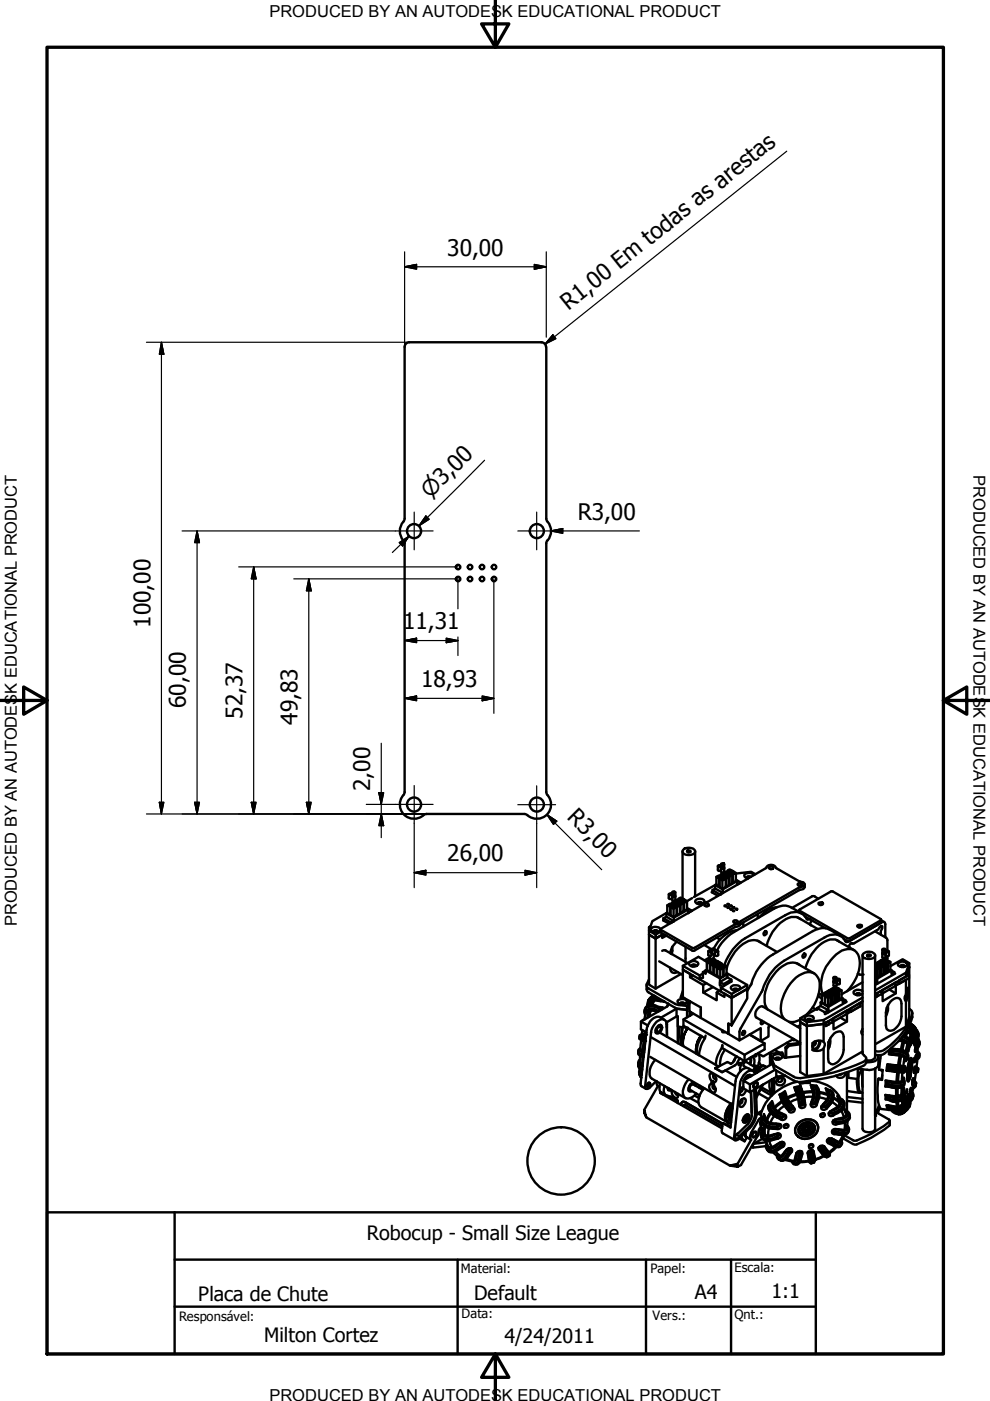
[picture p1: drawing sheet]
<svg xmlns="http://www.w3.org/2000/svg" width="210mm" height="297mm" viewBox="0 0 210 297" stroke-linecap="round" stroke-linejoin="round" font-family="sans-serif">
<defs><g id="words">
<g font-size="4.8">
<text x="94.8" y="54.2">30,00</text>
<text x="120.5" y="66" transform="rotate(-39 120.5 66)">R1,00 Em todas as arestas</text>
<text x="122.5" y="110.2">R3,00</text>
<text x="31.9" y="133.1" transform="rotate(-90 31.9 133.1)">100,00</text>
<text x="85.5" y="133.4">11,31</text>
<text x="89.3" y="145.7">18,93</text>
<text x="39.4" y="150.1" transform="rotate(-90 39.4 150.1)">60,00</text>
<text x="51.4" y="152.4" transform="rotate(-90 51.4 152.4)">52,37</text>
<text x="63.1" y="153.7" transform="rotate(-90 63.1 153.7)">49,83</text>
<text x="78.5" y="167.7" transform="rotate(-90 78.5 167.7)">2,00</text>
<text x="120" y="173.5" transform="rotate(45 120 173.5)">R3,00</text>
<text x="94.8" y="182.6">26,00</text>
</g>
<text font-size="4.6" x="91.2" y="105.8" transform="rotate(-45 91.2 105.8)">⌀3,00</text>
<g font-size="4.2">
<text x="77.8" y="262.9">Robocup - Small Size League</text>
<text x="42" y="275.8">Placa de Chute</text>
<text x="100.5" y="275.6">Default</text>
<text x="147.3" y="275.3">A4</text>
<text x="163.6" y="275.3">1:1</text>
<text x="56" y="284.6">Milton Cortez</text>
<text x="106.9" y="284.7">4/24/2011</text>
</g>
<g font-size="3.5">
<text x="57.1" y="3.6">PRODUCED BY AN AUTODESK EDUCATIONAL PRODUCT</text>
<text x="206.4" y="100.7" transform="rotate(90 206.4 100.7)">PRODUCED BY AN AUTODESK EDUCATIONAL PRODUCT</text>
<text x="3.6" y="196.4" transform="rotate(-90 3.6 196.4)">PRODUCED BY AN AUTODESK EDUCATIONAL PRODUCT</text>
<text x="57.1" y="297">PRODUCED BY AN AUTODESK EDUCATIONAL PRODUCT</text>
</g>
<g font-size="2.7">
<text x="97.7" y="269.9">Material:</text>
<text x="137.9" y="269.8">Papel:</text>
<text x="155.7" y="269.6">Escala:</text>
<text x="38" y="280.1">Responsável:</text>
<text x="97.9" y="279.5">Data:</text>
<text x="138.4" y="280">Vers.:</text>
<text x="155.7" y="279.7">Qnt.:</text>
</g>
</g></defs>
<!-- layer: Visible (ISO) -->
<g fill="none" stroke="#000" stroke-width=".51">
<path d="M86.8 72.6a.98 .98 0 0 0-1 1v36.3M86.8 72.6h28M114.8 72.6a.98 .98 0 0 1 1 1M115.8 73.6v36.4M85.5 110.6a3 3 0 0 0 0 4M85.5 114.6l.3 .6M85.8 115.2v52.9a3.3 3.3 0 0 0-.1 4.6 3 3 0 0 0 4.1 .1M85.8 109.9l-.3 .7M115.8 109.9l.3 .7M115.8 115.2l.1 52.9a3.3 3.3 0 0 1 .1 4.6 3 3 0 0 1-4.2 .1M116.1 114.6l-.3 .6M116.1 110.6a3 3 0 0 1 0 4"/>
<path d="M90.4 172.6h20.7M90.5 172.6l-.7 .2M111.2 172.6l.6 .2M145.1 179.9l.8-.1a1.12 1.12 0 0 1 1.5 .8 1.7 1.7 0 0 1-2.7 0v-.2zM137.6 196.6v.7M137.9 196.3l-.3 .3 .2 .1M138.2 196.8a1.34 1.34 0 0 1 1.8 .2 1.16 1.16 0 0 1-2 .2zM138.6 197.6a.45 .45 0 0 1 .4-.4 .45 .45 0 0 1 .4 .4M138.7 197.7h.6M139 198.2l-1.4-.9v.9l1.4 .8-1.4-.8v10.6l1.4 .8M140.1 197l8.6-5.1a1.1 1.1 0 0 1 1.3-.7l12.4-7.1a1.23 1.23 0 0 1 1.1-.7 1.23 1.23 0 0 1 1.1 .7l5.1 2.8a.78 .78 0 0 1 .9 .7 1 1 0 0 1-1.1 .5l-12.5 7.2a1.1 1.1 0 0 1-1.2 .7l-8.7 5-7-3.8zM140.1 197.5l-1.1 .7v.8l1.7-1"/>
<path d="M140.7 195.1l1.2 .8M140.7 194.7l.6-.3 1.6 .9-.6 .3zM140.7 194.7v.5M141.1 198.2l-.7 .4M141.3 194.4v-.8l.2-.1-3.2 1.8-.7 2M141.3 198.4l-.9 .5v-.7l-1.4 .8v10.6M141.3 193.6l1.6 .9M141.5 191.9v1.8l.7 .3M141.5 191.9l.5-.3 .7 .3-.6 .4zM141.8 189.6v.8l.2 .2 .5-.2v-.8M141.9 189.5l.3-.1 .3 .2-.4 .2-.3-.1zM141.9 191.8h.4l.1 .1-.4 .2z"/>
<path d="M142 191.8v.3M142.1 192.3v1.7M142.2 189.5l.1 .1-.1 .1-.2-.1 .2-.1v.2M142.2 192.3v1.7l.6 .4 .6-.4v-1.7M142.2 192.3l.7-.4 .5 .4-.6 .4zM142.3 191.8v.3M142.3 195.6v.1M142.4 191.4l.5-.3 .5 .4-.5 .3-.5-.2zM142.4 191.6v.1M142.4 191.8v.1M142.6 189.1l.3-.1 .3 .2-.1 .1a.34 .34 0 0 1-.5-.1zM142.6 189.9l.6 .1-.4 .2h-.2z"/>
<path d="M142.6 189.2v1.7l.1 .1 .5-.1v-1.7M142.6 192.3l.4-.2 .1 .3-.4 .1zM142.6 191.4l.4-.1 .1 .3h-.4zM142.7 191.3v.3M142.7 191.9v.1M142.7 192.1v.4M142.8 192.7v1.7M142.9 189.1l.1 .1h-.3l.2-.1v.2M142.9 189.9l.1 .1h-.3l.2-.1v.2M142.9 191.8v.2M143 191.1l.4-.3 .8 .3-.6 .3zM143 191.1v.1"/>
<path d="M143 191.3v.3M143 192.1v.4M143.1 192.1v-.2l.5 .4M143.1 191.4v.2M143.1 192.3v.1M143.3 191.8h.4l.2 .1-.5 .2zM143.3 191l.4-.1 .2 .2-.5 .1zM143.4 193.9l.8-.2v-1.8l-.6 .4v1.7M143.4 190.9v.3M143.4 191.5v.1M143.4 191.8v.3M143.5 199.6l-.9 1.1-.5 1.4"/>
<path d="M143.6 191.4v.2M143.7 191.5l.4-.3 .8 .3-.6 .3zM143.7 190.9v.3M143.7 191.5v.1M143.7 191.8v.3M143.8 190.5l.5-.2 .7 .3-.7 .4-.5-.3zM143.8 190.7v.2M143.9 191v.1M143.9 191.8v.1M144 190.6l.4-.1 .2 .2-.5 .1zM144.1 191.3h.3l.2 .3h-.6zM144.1 190.5v.3"/>
<path d="M144.1 191.3v.3M144.2 191.9l-.6-.3-.5 .3M144.2 191.1v.1M144.3 191.8v1.7M144.3 191v.2M144.4 190.5v.3M144.4 191.3v.3M144.5 191l.5-.3 .7 .4-.7 .3-.5-.2zM144.5 191.2v.1M144.6 190.6v.1M144.6 191.4v.2M144.7 191l.4-.1 .2 .2-.4 .1z"/>
<path d="M144.7 180.5v10M144.9 191.5v1.7l-.7 .3M144.9 190.9v.3M145 190.6v.1M145 191.4v1.8M145.1 190.9v.3M145.3 191v.1M145.7 192.6l.2 .2v.8l.8-.5M145.7 192.5l1 .7M145.7 180.3l.7 .1v.2a.52 .52 0 0 1-.7 0zM145.9 192.8l-3 1.7v.8M146.7 190.4l-1 .7v1.7l-.7 .4-.1-.1"/>
<path d="M147.4 180.5v9.5M147.9 191.6a.49 .49 0 0 1 .5-.4 .49 .49 0 0 1 .4 .4M148.1 191.7h.5M149.3 191.8l.5-.2 .4 .1 .1 .2-.3 .2a.53 .53 0 0 1-.7-.3zM149.3 191.4l.1-.2a1.05 1.05 0 0 0-1.8-.5l-.2 .2a.79 .79 0 0 0 1.2 .8l.3-.1M149.7 192.1h.3M151.1 189.1l-.2 .1 1.3 .7M151.1 188.7l.5-.3 1.6 .9-.5 .4zM151.1 188.7v.6M151.6 188.4v-.8l.3-.1-4.8 2.7M151.6 187.6l1.6 1M151.9 185.9v1.8l.7 .2"/>
<path d="M151.9 185.9l.4-.2 .8 .2-.6 .4zM152 198.8l.7 .4M152.2 183.6l.4-.2 .2 .3a.39 .39 0 0 1-.6-.1zM152.2 183.6v.9l.2 .1 .4-.1v-.9M152.4 185.7h.3l.1 .3h-.5zM152.4 185.7v.3M152.5 186.3v1.7M152.5 183.6h.2h-.3h.1v.1M152.6 186.4v1.7l.6 .4 .7-.4v-1.7M152.6 186.4l.6-.4 .7 .4-.7 .3zM152.7 185.7v.3M152.8 185.4l.4-.2 .7 .3-.7 .4-.4-.3z"/>
<path d="M152.8 185.6v.1M152.8 185.9v.1M152.9 183.1h.6v.2a.39 .39 0 0 1-.6-.1zM152.9 183.9a.39 .39 0 0 1 .6 .1l-.1 .2h-.4zM152.9 183.2v1.6l.2 .2 .4-.2v-1.6M153 186.2h.4l.1 .2-.4 .1zM153 185.4h.5v.2l-.4 .1zM153.1 185.3v.4M153.1 185.9v.1M153.1 186.2v.3M153.2 186.7v1.8M153.2 183.1l.2 .1h-.3l.1-.1v.2"/>
<path d="M153.2 183.9l.2 .1-.2 .1-.1-.1 .1-.1v.2M153.2 185.9v.1M153.4 185.1l.4-.3 .8 .3-.6 .4zM153.4 185.1v.1M153.4 185.3v.4M153.4 186.2v.3M153.5 186.2v-.2l.5 .2M153.5 185.4v.2M153.5 186.2v.2M153.6 192l.3-.1v.2h-.3zM153.7 185.9l.4-.2 .1 .3h-.3zM153.7 185l.4-.1 .1 .3-.3 .1z"/>
<path d="M153.9 187.9l.1 .1 .6-.4v-1.7l-.6 .3v1.8M153.9 184.9v.4M153.9 185.5v.1M153.9 185.7v.3M154 185.5v.1M154.1 185.5l.7-.3 .5 .3-.6 .4zM154.1 184.9v.4M154.1 185.5v.2M154.1 185.7v.3M154.2 192.4l.2-.1 .1 .2zM154.2 191.7l.2-.1 .1 .2zM154.2 184.6l.5-.3 .6 .3-.6 .4-.5-.2z"/>
<path d="M154.2 184.8v.1M154.2 185v.2M154.2 185.9v.1M154.3 197.4v.5M154.4 185.4h.5v.2h-.5zM154.4 184.6l.3-.1 .2 .3h-.3zM154.6 185.9l-.7-.4-.4 .3v.2M154.6 184.5v.3M154.6 185.1v.1M154.6 185.3v.4M154.7 185v.2M154.7 185.9v1.7"/>
<path d="M154.7 184.5v.3M154.7 185.3v.4M154.8 192l.3-.1v.2h-.3zM154.9 192.6h.2v.2h-.3zM154.9 185l.5-.3 .6 .4-.6 .3-.5-.2zM154.9 184.6v.2M154.9 185.2v.1M154.9 185.4v.2M155.1 185l.4-.1 .1 .3-.3 .1zM155.3 185.5v1.7l-.7 .3M155.3 184.9v.4M155.3 184.6v.2"/>
<path d="M155.4 193.1h.3l-.2 .1zM155.4 192.4h.3l-.2 .1zM155.4 185.4v1.8M155.5 195.2l.6-.1 .4 .3a.49 .49 0 0 1-.6 .3 .49 .49 0 0 1-.4-.5zM155.5 184.9v.4M155.6 185v.2M155.8 195.7h.3M156 185.2l3.3-.4 .8 .5M156 186.5l1 .6-.7 .5v-.8l-.3-.1M156 185.1v1.7l-.6 .4-.1-.1M156.1 192.6l.2 .1v.1h-.3zM156.2 197.2a6.7 6.7 0 0 0-4.9 3.9"/>
<path d="M156.3 186.8l-3.1 1.8v.7M157.6 195.5v1M158.7 186.2h-.1M159.2 185.9l-.6-.1-.3 .4M159.8 185.5a1.25 1.25 0 0 0-2 .1 .78 .78 0 0 0 .8 .6M160.6 199.4l4.2 2.5M160.7 193.7v1M161.2 199.8a3 3 0 0 0-3.7 .3 10 10 0 0 0-3.4 5.4M162.2 197.4a.46 .46 0 0 1 .3 .6 .46 .46 0 0 1-.5 .3l-.1-.3zM163.1 183.8l.1-.1 .7 .1a.45 .45 0 0 1-.4 .5 .45 .45 0 0 1-.5-.4zM163.3 184.3h.3M164.8 192.3l-.5 .1a5.6 5.6 0 0 0-3.3 2.1"/>
<path d="M169.1 194.5l4.3 2.5M169.2 187.4l.4-.2 .5 .2a.48 .48 0 0 1-.5 .4 .48 .48 0 0 1-.4-.4zM169.4 187.8h.4M169.4 193v.4M169.5 192.9l7-3.9 10.3 5.9v.2l-7 3.9-10.3-5.9zM169.7 194.9a3 3 0 0 0-3.6 .3 8.8 8.8 0 0 0-3.5 5.3M170 193.7l-2.4-1.4a3.5 3.5 0 0 0-3.5 .3l-8.5 5a9.7 9.7 0 0 0-3.6 3.9M170.6 187.5a1.01 1.01 0 0 1-1.1 1.2l-12.5 7.2a1.31 1.31 0 0 1-1.2 .7l-8.7 5-7-3.9v-.7M170.6 194.3l4.4 2.5M171.6 194.9a.36 .36 0 0 1-.3 .1 .36 .36 0 0 1-.3-.3 2.99 2.99 0 0 0-4.5-.7l-8.5 4.9a10.6 10.6 0 0 0-4.4 5.7M171.8 196.1h.1M171.9 196.1l.1 .1"/>
<path d="M172.3 195.2l-.5 .4 .1 .5M172.8 190.1h-.7l-4.2 2.4M172.8 190.1l.7 .4M173.5 191.4l.7-.1 .3 .2a.48 .48 0 0 1-.5 .4 .48 .48 0 0 1-.5-.5zM173.9 191.9h.3M177.4 199.3l3.7 2.2M177.9 199.6a3 3 0 0 0-3.7 .4 9.6 9.6 0 0 0-3.4 5.3M178.2 198.4l-2.3-1.3a3.6 3.6 0 0 0-3.6 .3l-8.4 5a11.4 11.4 0 0 0-4.8 6.5l-.7 1.2M181.8 196.2l.6-.1 .4 .3-.6 .2-.5-.2zM182.1 196.6h.3M185.5 197.5l2.3 1.3M186.8 198.2v-.8l.3-.7-.2-.4h-.1l-.6 .8-5.2 3-.3-.1"/>
<path d="M186.8 195v.7l-6.7 3.8h-.4l-.8-.4M186.8 195.1l.7 .4M187.7 198.7l-.1-3a.41 .41 0 0 0-.6-.2l-7.1 4.1-.6 .1a2.93 2.93 0 0 0-4.5-.9l-8.6 4.9a11.2 11.2 0 0 0-4.7 6.6l-4.6 8-.1 2.3 4.5-2.6v2.7l1.6-.9 .2-2.5M187.8 198.8l.4 .5v2.2M135.6 219.9v.4l1.2 .2M135.9 216.6l1.5 .8M136 219.5l1 .1M136 219.3l1 .2M136 219.5l-.3-.1-.1 .4M136.2 218.4l-.1 .9h.6v-.6M136.5 219.3v.1M136.7 219.3l.3 .1"/>
<path d="M136.7 214.1a1.92 1.92 0 0 1 3.1-.2l.3 .3M136.7 214a1.7 1.7 0 0 1 2.5-.7l.5 .2 .5 .6M136.8 216.1l-.7 .4M136.9 219.9l-1.3-.1 .1 .1-.1 .1 1.3 .1M137 219.4h.1M137 219.4l-1-.1v.2M137.1 209v.7l.2 .5 6.1 3.6 2.3 .3 .5-1.5-.5 1.5M137.2 215.8l.4-1.6-.6 .4-.3 1.5M137.4 217.3v.2M137.5 212.1l-.3 .9 .1 .3M137.6 207.6l-.5 1.1a.81 .81 0 0 0 .4 .9l5.9 3.4 2.3 .3M137.6 214.2h.3"/>
<path d="M137.9 214.2l-.3 1.4M137.9 214.2l1.7 .2M138 213l.4-.9-.7 .5-.3 .6M138 219.9l17.8 10.3M138.4 212.1h.3M138.5 211l-.4 .4M138.7 212.1l-.4 .9M138.7 212.1l2.1 .2M138.7 211.1a1.44 1.44 0 0 0-1.2 .9M138.9 211.2a1.61 1.61 0 0 0-1.4 .9M139 211.3a1.71 1.71 0 0 0-1.5 .8M139 218.5l.3 .3"/>
<path d="M139.4 214.4a1.62 1.62 0 0 0-2.5 .2v.3M139.4 217.7a.54 .54 0 0 1 .9-.1 1.16 1.16 0 0 1-1.2 1.5l-.1-.2a1.23 1.23 0 0 1 .4-1.2zM139.4 218.8l-.4 .1M139.5 217.9l.2-.2h.3a.73 .73 0 0 1 0 .7 .73 .73 0 0 1-.7 .3v-.7zM139.6 214.4a1.65 1.65 0 0 0-2.7 .2M139.6 218.8l-.5 .2M139.6 217.5l.4 .2M139.6 213.5l.9 .1-.1 .4M139.8 203.8l5 2.9M139.9 217.3l.2 .4M139.9 218.9l12.4 7.2M140 214.2a2.27 2.27 0 0 0-3.2-.3l-.2 .7 .2 .7"/>
<path d="M140 212.3a1.41 1.41 0 0 0-1.4-.5 1.41 1.41 0 0 0-1.1 1.1M140 217.3l.1 .6M140.1 212.3a1.52 1.52 0 0 0-2.4 .2M140.6 212.2l.1 .1M140.7 212.3h.1M140.8 216.2a1.95 1.95 0 0 0-3.2 .8l-.5 1.4-1.3 11.3 .2 .6 1 .6M141 201.5l4.8 2.7M141.2 201.5l-.8 .1M141.3 216.8l2.1-1.3h.3v5.7M141.4 217.1v-.5v3.2v-2.6a1.04 1.04 0 0 0-.6-1 1.04 1.04 0 0 0-1.2 .2l-.7 .6-.8 1.4-1.3 11.9a.47 .47 0 0 0 .2 .5 .47 .47 0 0 0 .5 0l1.7-1.6M141.4 217.8h.1M141.4 217.2v.4"/>
<path d="M141.7 212.8l-.3 .6M141.7 212.8l-.2 .5-5.6 3.3v1.6l1.1 .7v.5M142 205.2a1.03 1.03 0 0 0 .6 1 1.03 1.03 0 0 0 1.1-.1M142.5 202.1l-.2 .1M142.6 200.8l-.2 1.5M143.4 213.9l-3.3 1.9M143.7 212.1a1.15 1.15 0 0 1 1.9 .4 1.14 1.14 0 0 1-2-.2zM144.1 217.7l-.3 3.5M144.1 212.9a.49 .49 0 0 1 .5-.4 .49 .49 0 0 1 .5 .4M144.4 213h.4M144.4 206.5l-5.4 3.1M144.6 217.8l-.3 3.7"/>
<path d="M144.8 217.8l-.3 3.8M144.8 210.1l-.5 1.5 .9 .1M144.8 210.9l-.3 .7M144.9 216.1l13 7.5M145 211.6h.1M145.4 200.7l-.1 3.2M145.6 217.9l-.1 .4M145.7 214.1l-2.3-.2v1.6h.3v2.2l2 .2M145.7 214.1v1.6M146 212.2l-.3 1.1v.8M146.2 204.1a1.17 1.17 0 0 1 1.9 .3 1.19 1.19 0 0 1-2.1-.1zM146.2 212.5v-.2v2.1l2.4 1.4"/>
<path d="M146.2 214.4v1M146.3 207.2v-.7l-1.5-.9v5.8l3.8 2.2v2.2M146.4 214.6l-.2 .5M146.4 214.6l-.1 .8M146.6 204.8a.49 .49 0 0 1 .5-.3 .49 .49 0 0 1 .5 .3M146.8 204.9h.5M146.9 206.8l-.6 .4 2.8 1.6 .7-.3M147 214.9l-2.1 1.2v1.4l4.6 2.6M147 204.8l-.1 .1M148.3 206.8l-3.5-2v.8l8 4.6M148.6 219.6a4.9 4.9 0 0 0-.9 3.8l-.1-.4v-1.1a4.6 4.6 0 0 1 1-2.3M148.6 215.8l5.8 3.4v-2.2l.7 .4 3.3-5.7v-2l-3.3 1.9v5.8"/>
<path d="M148.8 219.7l-.8 1.7-.2 1.2 .1 1M149 206.4l-.7 .4v.8l.7-.4M149 206.1v1.1M149.1 208.8v1.6M149.3 200.3l1.6 1-.1 1.3h-.6v-.9M149.6 219.6l-.2 .7a6.7 6.7 0 0 0-1.2 3.5M149.6 205.8l-.6 .3 .6 .3v-.7l3.1 1.7M149.9 203.9v1.8l.6 .3h.1M149.9 203.9l.6-.3 .6 .3-.6 .4zM149.9 205.6l-.3 .1M149.9 203.9l-1.8-1-3.3 1.9M150.2 203.9l.4-.1 .2 .3h-.4z"/>
<path d="M150.2 203.9v.2M150.3 201.5h.4l.2 .2-.5 .2-.2-.2zM150.4 203.6l-.5 .3M150.4 203.8v.3M150.5 201.6l-.1 .1 .1 .1v-.2l.2 .1-.2 .1M150.5 204.3v1.7M150.6 203.6l.6-.4 .5 .3-.5 .4zM150.6 202.9l-1.2 .7M150.6 203.6h.1M150.6 202.7l-.2 .9M150.6 204.4l.8-.3 .4 .4M150.6 203.8v.3"/>
<path d="M150.9 201.3l.5-.2 .2 .2-.5 .2zM150.9 202.1l.2 .2 .5-.2M150.9 204.3h.5l.1 .2-.4 .1zM150.9 203.5l.5-.1 .1 .2-.4 .2zM150.9 203.5v.1M150.9 204.3v.2M151.1 203.4v.4M151.1 203.9v.2M151.1 204.3v.3M151.2 209.3l-2.1 1.1 2.9 1.7v-1.7l.6-.4M151.2 203.9v.2M151.3 201.2l-.2 .1h.3h-.1"/>
<path d="M151.3 206.4l-.7-.3v-1.7l.7 .4v1.7M151.3 204.8v1.8l.8 .2M151.3 204.8l.7-.3 .4 .2v.2l-.4 .3zM151.3 204l.5-.2h.3l.4 .2-.5 .3zM151.3 204v.1M151.4 203.4v.4M151.4 204.3v.3M151.6 202.3l-.3 .9M151.6 201.3v1.3h.6l.1-.9M151.6 204.7l.5-.1 .1 .3h-.6zM151.6 203.9l.5-.1 .1 .3h-.4zM151.6 203.9v.2"/>
<path d="M151.6 204.7v.2M151.7 201.5h.4l.2 .2-.5 .2-.2-.1zM151.7 203.6v.2M151.8 204.4l-.5 .4M151.8 203.8v.3M151.8 204.6v.4M152 210.4l1.6 1v-.7l1.5 .9-2.3-1.4v-.8l2.3 1.3M152 201.6l-.2 .1 .2 .1v-.2l.1 .1-.1 .1M152 204.3v.2M152 205.2v1.7M152.1 205.2v1.7l.6 .4 .7-.3v-1.8M152.1 205.2l.4-.2 .9 .2-.7 .4z"/>
<path d="M152.1 204.4l.6-.3 .4 .4-.4 .3zM152.1 203.8v.3M152.1 204.4v.1M152.1 204.6v.4M152.4 204.3h.4l.1 .2-.4 .1zM152.4 204.3v.2M152.4 204.9v.1M152.4 205.2v.1M152.5 205h.3l.1 .3-.4 .1-.1-.1zM152.5 204v.1M152.5 204.3v.3M152.5 205v.4"/>
<path d="M152.7 207.4l1.5-.8v.6l-1.5 1v.7zM152.7 204.8v.2M152.7 208.2l.7 .4M152.7 205.6v1.7M152.8 204.8l.4-.2 .9 .2-.7 .4zM152.8 204.3v.3M152.8 204.8v.2M152.8 205v.3M153.1 204.7h.6v.2l-.5 .1zM153.1 204.5v.1M153.1 204.7v.2M153.2 218.5l-.1 .1 .1 .3 .6-.1"/>
<path d="M153.2 204.6v.4M153.4 205.2v1.7M153.5 204.6v.4M154.1 206.3l4.3 2.5v.9l-3.3 1.9v-.9l3.3-1.9M154.1 204.8v1.8l-.7 .3M154.1 206.4l.1 .2M154.2 207.2l.9 .5M154.5 217l-.1 2.2 2.4 1.4M155 209.2a1.47 1.47 0 0 1 1.9 .1v.2a1.1 1.1 0 0 1-1 .5 1.1 1.1 0 0 1-1-.6zM155.1 208l-2.3 1.4M155.1 208.1v-.4l-1.7 .9v.5M155.4 210a.49 .49 0 0 1 .5-.4 .49 .49 0 0 1 .5 .4"/>
<path d="M155.7 210h.4M155.8 210h.1M157.5 218.7l.3-.1 .2 .3a.51 .51 0 0 1-.6 .5 .46 .46 0 0 1 .1-.7zM158.9 219.4l3.2 1.8M158.9 219.3l2.4 1.4M161.5 216.4a.49 .49 0 0 0-.1 .8l.3-.2 .3-.4M168.8 204.2l3.8 2.2M169.5 204.5a3 3 0 0 0-3.8 .5 8.5 8.5 0 0 0-3.5 8.1l.6 .9M169.7 218l-8-4.6a1.56 1.56 0 0 0-1.3 2.4l9.3 5.3-2.5 .3 .1 .3M169.7 216.2a3.5 3.5 0 0 1-2.4 .4M169.7 216.7v10.6l1.4 .8 3.5-.4M169.7 217.3l-.6 .4"/>
<path d="M169.7 215.9l1.4 .8M169.7 216.7l1.4 .8M170.5 202.2h.3v.4l-.2 .3-.4 .2-.1-.4zM170.8 215.6a1.25 1.25 0 0 1 1.7 .2 1.1 1.1 0 0 1-.9 .7 1.1 1.1 0 0 1-1-.6zM171.1 215.1a8.4 8.4 0 0 0 2.6-7.3 2.37 2.37 0 0 0-3.6-1.3 8.8 8.8 0 0 0-4.5 8l.1 .6 .6 1M171.1 216.4a.49 .49 0 0 1 .4-.4 .49 .49 0 0 1 .5 .4M171.3 216.5h.5M172.3 213.6l.6 .4M173.2 214l-.1-.1-3.4 2v.8M173.2 214.1v-.4l1.7 .9v.4M173.4 211.2l.8 .5M173.6 210.6l.6 .4"/>
<path d="M173.9 210.7l-.4 .2M174 212.5l1.6 1v1.1v-.4l-1.6-.9zM174 213.3l-.8 .4M174.2 210.9v1.7l.7 .3M174.2 210.9l.7-.4 .5 .2v.2l-.5 .3zM174.2 212.4l-.2 .1M174.6 216.3l-3.5 .4v.8l3.5-.4M174.6 217.1l-3.5 .4v10.6M174.6 210.7h.5l.1 .2-.4 .1zM174.6 217.1v3.8M174.8 210.7v.3M174.9 211.2v1.7"/>
<path d="M174.9 211.3v1.7l.7 .3 .5-.3v-1.7M174.9 211.3l.7-.4 .5 .2v.2l-.5 .3zM175 210.4l.6-.4 .6 .4-.4 .3zM175 210.4v.2M175.1 216.8l.6-.3v.7l-.6 .3zM175.1 210.7v.3M175.2 210.7v.2M175.3 210.4l.5-.2 .1 .3-.4 .1zM175.3 211.1h.5l.1 .2-.4 .1-.2-.1zM175.4 210.9v.1M175.5 210.2v.4M175.5 210.7v.2"/>
<path d="M175.5 211.1v.3M175.6 211.6v1.7M175.6 214.2l-.7 .4M175.8 210.1l.5-.4 .5 .2v.3M175.8 210.8l.5-.3 .6 .3-.4 .3zM175.8 210l.5 .4M175.8 210.2v.4M175.8 210.7h.1M175.8 210.8v.1M175.8 211.1v.3M175.9 210.4v.1M175.9 211.1v.2"/>
<path d="M176.1 209.9h.4l.1 .1-.4 .2zM176.1 210.7h.4l.1 .2-.4 .1zM176.1 216.3l.6 .3 2.8-1.6v-.7l-2.8 1.6v.7M176.2 209.9v.3M176.2 210.4v.1M176.2 210.7v.3M176.2 211.1v1.7M176.5 209.6l.6-.4 .6 .3-.6 .4zM176.5 210.4l.5-.4 .5 .3v.2l-.5 .2zM176.5 209.6v.1M176.5 209.9v.3M176.5 210.4v.2"/>
<path d="M176.5 210.7v.3M176.5 211.1v1.7M176.6 209.9v.1M176.6 210.7v.2M176.7 208l.4-.1 .3 .3a.39 .39 0 0 1-.7-.1zM176.7 207.3v1.7l.2 .1 .5-.1v-1.7M176.7 207.2l.4-.1 .3 .3a.39 .39 0 0 1-.7-.1zM176.8 210.1l-.5 .4M176.8 209.5l.4-.1 .2 .3h-.5zM176.8 210.4l.4-.2 .2 .3-.5 .1zM176.8 219.1l.4-.2a1 1 0 0 1 1.2-.1 1 1 0 0 1 .5 1v2.8a3.4 3.4 0 0 1-2.4 3.1 1.1 1.1 0 0 1-.9-1.2v-2.8a4 4 0 0 1 1.2-2.6zM176.9 210.8v1.7l-.4 .3-.4-.1"/>
<path d="M176.9 209.4v.3M176.9 210.2v.4M177 208l.2 .1h-.3l.1-.1v.2M177 207.2l.2 .1h-.3l.1-.1v.2M177 210.7v1.8M177.1 209.9v.2M177.2 210l.6-.4 .6 .4-.5 .2zM177.2 209.4v.3M177.2 210v.1M177.2 210.2v.4M177.4 209.5v.2M177.4 210.4v.1"/>
<path d="M177.4 207.6a.39 .39 0 0 1 .7 .1v.1l-.4 .1zM177.4 207.7v.8l.2 .2 .5-.2v-.8M177.5 210.5v1.7l-.6 .2M177.5 209.9h.4l.2 .1-.5 .2zM177.6 209.9v.3M177.6 210.2v1.7M177.7 207.6l.2 .1-.2 .1-.1-.1 .1-.1v.2M177.7 209.5v.2M177.9 209.9v.3M177.9 210.2v1.7M178.1 209.9v.1M178.2 215.8l1.4 .8"/>
<path d="M178.4 210v1.7l-.5 .2h-.4M178.4 211.6l.3 .1M178.7 211.8l.6 .3-.6 .4v-.8l-3.1 1.8M179.3 212.2l.2 .2-4.6 2.6M179.3 212.1v.4M179.5 214.9h.1M179.6 210.2a8.1 8.1 0 0 0 2.5-7.3 2.15 2.15 0 0 0-3-1.6 8.5 8.5 0 0 0-4.7 5.3l-.2 .8a5.2 5.2 0 0 0 .2 3.3M179.7 214.2l.6 .4 2-1.3v-.7l-2 1.3v.7M180.1 200.8v.1M180.1 200.9l.2 .1M180.6 200h.1M180.7 200a.58 .58 0 0 0-.6 .9"/>
<path d="M181.5 210.9a.49 .49 0 0 1 .5-.3 .49 .49 0 0 1 .4 .3M181.7 211h.5M181.9 206.4l.3 .2M182.2 206.6h.7M182.3 213.3h.1M182.7 218.6l.2 .1M182.9 210.2l-.5-.3a.96 .96 0 0 0-1.4 .7l.1 .1a1.51 1.51 0 0 0 1.8 0M182.9 211.5l-8.3 4.8v.8l8.3-4.8-.5 .3v.7l-2.8 1.6v1.7l-2.9 1.6v-1.6l-1.6 .9v-.7l-.5 .3M182.9 218.1a.92 .92 0 0 0 0 1.3M182.9 202.6v20.8M182.9 208.3l-4.5 2.5M183 202.2a1.75 1.75 0 0 1 2.5 .2 1.12 1.12 0 0 1-1.5 .9 .98 .98 0 0 1-1.1-.9z"/>
<path d="M183.8 202.5l.6-.1h.2l.1 .2-.2 .1a.4 .4 0 0 1-.4 .1 .4 .4 0 0 1-.3-.3zM185.5 207.2l.5 .3v1.1v-.4l-.5-.3M185.5 204.3l.5-.2 .6 .3M185.5 204.6l.2 .2-.2 .2M185.5 204.8v.1M185.5 205.2l.5-.3 .4 .3v.1l-.5 .3-.4-.2M185.5 202.6v21.6M185.6 204.8v.1M185.7 204.3h.4l.2 .2-.4 .1zM185.7 205.2l.4-.1 .2 .2-.4 .1zM185.7 204.9v.1M185.9 204.3v.3"/>
<path d="M185.9 204.6v.4M185.9 205.1v.3M185.9 205.6v1.8M186 208.2l-.5 .3M186.1 210.6v.6l-.6 .3 1.6-.9v1.7l2.8-1.7v-1.6l2.2-1.2v3M186.1 204.1l.6-.5 .4 .3v.3M186.1 204.8l.6-.3 .6 .3-.4 .3zM186.1 204l.7 .3M186.1 204.3v.3M186.1 204.8v.2M186.1 205.1v.3M186.2 204.6v.2"/>
<path d="M186.3 204.3v.2M186.3 205.2v.1M186.4 205.3v1.8l-.5 .3-.4-.3M186.4 203.9l.4-.1 .2 .3h-.4zM186.4 204.8l.4-.2 .2 .3-.4 .1zM186.6 205.1v1.7M186.6 204.4l-.4 .2-.7-.1M186.6 203.8v.3M186.6 204.4v.1M186.6 204.6v.4M186.8 203.6l.7-.4 .6 .4-.6 .3zM186.8 204.4l.6-.3 .5 .2v.2l-.4 .3z"/>
<path d="M186.8 203.6v.2M186.8 203.8v.3M186.8 204.4v.1M186.8 204.6v.4M186.9 205.1v1.7M187 203.9v.2M187 204.8v.1M187.1 201.3v1.6l.2 .2 .5-.2v-1.6M187.1 209.9l2.8-1.6v.7l-2.8 1.6-.6-.4M187.1 202l.4-.1 .1 .1 .1 .2-.5 .1zM187.1 201.2h.5l.1 .2-.4 .1-.2-.2zM187.1 204.1l-.3 .2v.2"/>
<path d="M187.1 203.5h.6v.2h-.6zM187.1 204.3h.4l.2 .2-.4 .1zM187.1 209.9v.7M187.3 204.8v1.8l-.4 .2-.5-.1M187.3 203.4v.4M187.3 204.3v.3M187.4 202l.2 .1-.2 .1-.1-.1 .1-.1v.2M187.4 201.2l.2 .1h-.3l.1-.1v.2M187.5 203.9v.2M187.5 204.8v1.7M187.5 204l.7-.4 .6 .3-.5 .4zM187.5 203.4v.4"/>
<path d="M187.5 204v.1M187.5 204.3v.3M187.7 203.5v.2M187.7 204.3v.2M187.8 203.9l.4-.1 .2 .3h-.4zM187.9 204.5v1.7l-.6 .2M188 201.5l.5 .2-.2 .2h-.4l-.1-.2zM188 203.8v.3M188 204.3v1.7M188.1 201.7h.2h-.3h.1v.1M188.1 203.6v.1M188.2 202.7l-.2 .8"/>
<path d="M188.2 203.8v.3M188.3 213v1.2l-.5 1.2M188.3 204.3v1.7M188.4 203.9v.2M188.5 201.7l-.1 1h-.4l-.2-.1M188.5 209.8l1.4 .8M188.8 203.9v1.8l-.5 .3-.4-.1M188.8 205.6l.2 .1M189 205.8l.6 .3-.6 .4v-.8l-3 1.8M189.1 212.1a1.09 1.09 0 0 1 1.1-.5 1.09 1.09 0 0 1 .9 .7v3.2a3.3 3.3 0 0 1-2.3 3.1 .97 .97 0 0 1-1-1.2v-2.7a4 4 0 0 1 1.3-2.6zM189.6 206.4h.2l-4.3 2.4M189.6 206.1v.4"/>
<path d="M189.9 209h.1M190.6 204.1a1.25 1.25 0 0 1 1.7 .3 1.1 1.1 0 0 1-.9 .7 1.1 1.1 0 0 1-1-.6zM190.9 205a.49 .49 0 0 1 .5-.4 .49 .49 0 0 1 .4 .4M191.1 205h.5M191.3 219.9a1.61 1.61 0 0 1 1.5 2.1l-.3 .4M191.3 219.8a1.74 1.74 0 0 1 1.7 1.8M191.5 219.6a1.68 1.68 0 0 1 1.5 2l.3-1M192.1 207.1l-6.6 3.7 .6-.3M192.1 218.7h.4M192.1 206.2l-6.6 3.8M192.1 212.3v5.4M192.1 217.7l-6.6 3.7"/>
<path d="M192.2 218.7l-.4 .9M192.3 218.3a1.39 1.39 0 0 1 .7 2M192.3 218.4a1.51 1.51 0 0 1 .7 2M192.3 206.5l.5-1.5v10.6l-.7 2.1M192.3 206.4l.4 .3-2 1.1v.7M192.3 209.7l.2 .3v.6l-.7 .8M192.5 217.9a1.76 1.76 0 0 1 .5 2.9M192.5 210.9l-.7 .8M192.5 210.9l-.1 .7-.3 .7M192.5 209.5l-.2 .3-.4 1.4a.94 .94 0 0 0 .2 1.1M192.5 209.4v1.5M192.6 217.8a1.72 1.72 0 0 1 .9 2.5 1.78 1.78 0 0 0-1-2.4"/>
<path d="M192.7 217.7h.1M192.7 206.7v.7l-2 1.1-.6-.3M192.8 204.2l-.7 2v.9l.7-2.1v-.8l-1.4-.8-2.6 1.4M192.8 213.9l.4 .3 .2 .5a13.3 13.3 0 0 1-5.9 7.9l-.3 .1a2.19 2.19 0 0 1-1.7 .1M192.8 217.7l-.1 .1M192.8 217.7l.4 .1M192.9 217.1a1.86 1.86 0 0 1 .6 3.2 1.82 1.82 0 0 0 .7-1.8 1.82 1.82 0 0 0-1.3-1.4 1.81 1.81 0 0 1 1.4 1.5 1.81 1.81 0 0 1-.8 1.8M192.9 217.9l.3-.1 .5 .8M193.1 219.4l-.4 .9M193.1 219.4l-.6-.7-.5 1.1M193.1 219.4l-.1 1.3M193.4 214.7a7.6 7.6 0 0 1-2.1 5.1l-1.7 1.8a6.4 6.4 0 0 1-2.8 2.1l-1.3-.1"/>
<path d="M193.7 219.4a1.51 1.51 0 0 0-.9-2 1.44 1.44 0 0 1 .9 2M193.7 218.6v.4M193.7 218.6l-.2 .1M194.1 219.8l-.3 1.4 .1 .5 .2-.9M194.1 218.1l.5 .8M194.3 219v.4l-.3 .7M194.3 219.1l-.3 .9M194.6 219a1.69 1.69 0 0 1-.7 2M135.3 225.7a1.35 1.35 0 0 0 .8 1.1M135.3 225.8v.2a1.39 1.39 0 0 0 .8 1M135.3 223.1a.98 .98 0 0 0 1.2 1M135.4 223l-.1 .2a1.46 1.46 0 0 0 1.2 .6"/>
<path d="M135.6 225.3a.81 .81 0 0 0 .6 .9M135.6 226.6l-.1 .8 .5 1.1-.4-.7M135.6 227.9l.4 .6M135.7 225l-.1 .2a.75 .75 0 0 0 .7 .8M135.7 222.5v.1a.84 .84 0 0 0 .9 .6M135.7 224.6a1.25 1.25 0 0 0 .5 2.1M135.7 223.8v1.5l.5 .6v-1.9M135.8 222.3l-.1 .2 .3 .3 .6 .3M135.8 222.2a.61 .61 0 0 0-.4 .6 .61 .61 0 0 0 .4 .6l.7 .2M135.8 227l.2 .9-.1-.4M135.8 226.7l.1 .6 .2 .3M135.9 220.5l.9 .1"/>
<path d="M135.9 220.3v.2l.9 .2M136 220.6l-.2 1.9 .5 .3M136 220.6h.5l-.2 2.2M136 220.6h.3M136 224l.5 .1M136.2 225.9h.1M136.3 222.8l.3 .1M136.5 220.6l.3 .1M136.6 235.3l.4 1.6-.4-.9zM136.8 220.7l-.1 1.9M137 236.9l17.7 10.2M137.4 229.7l.3-.2a.46 .46 0 0 1 .1 .6 .46 .46 0 0 1-.6 .2z"/>
<path d="M137.6 229.5l-.1 .4-.3 .4M137.9 224.1l17.5 10.1M138.9 224.7a3.4 3.4 0 0 0-.9 3.8l7.4 4.3M139.3 229.3a.79 .79 0 0 0 .2 .9M139.5 230.2l-2.9 5.1M139.5 230.2l.3 .2M140 229.7l-.2 .9a.91 .91 0 0 0 .5 1l.9 .6M140 231.7l13.1 7.6M140 231.5v.2l.6 .4 .1-.2M140.9 230.2a1.48 1.48 0 0 0 .5 2.1l.8 .2 1.5 .8v.6M141.5 230.6l.1 .3a.36 .36 0 0 0 .3 .3 .36 .36 0 0 0 .3-.1M141.6 230.9h.4"/>
<path d="M141.6 230.7h.1M141.7 230.7l.2 .2M141.9 230.8l.1 .1M142.1 230.9l-.4 .2M142.5 231.2a1.17 1.17 0 0 0 1 1.6 .64 .64 0 0 0 .2-.9M143.1 231.5l.3 .6h.3l.1-.1M144.8 221l.4-1.9 .6-1.1-.8 1.7-.2 1.1 .1 1M144.8 234.5l.2-.3 .4 .1 7.8 4.5M144.8 233.6l-.1 .1M145.4 233.7l-.4-.1a.56 .56 0 0 0-.6 .6M145.4 233.7l7.8 4.6M145.4 233.7l7.8 4.5"/>
<path d="M146 228.8a3.5 3.5 0 0 0-1 3.8 1.59 1.59 0 0 0 2.3-.3l.3-.5M146.4 232.8l1.7 1M147.3 232.3l.8 .5M147.4 230.1l-.1-.4a1.17 1.17 0 0 0-1.3 1.6h.7M148.3 232.2v.2M148.5 230.2l-.2 .5M149 230.6l-.2 .3M149 231.1l-2-1.2a.76 .76 0 0 0-.7 1.2l2 1.2M149.4 230.7l-.4 .4a3.6 3.6 0 0 0-.8 3.1l.5 .5 5.6 3.3M150.9 229.3l.1-.1a.5 .5 0 0 1 .3 .8l-.4-.1zM150.9 229.9l-.2-.1a1.03 1.03 0 0 0-.2 1.2 1.03 1.03 0 0 0 1.1 .6 1.14 1.14 0 0 0-.3-1.6M151 229.2a1.24 1.24 0 0 1-.4-1.6 1.19 1.19 0 0 1 1.1 1.7l-.4 .1"/>
<path d="M151.3 230.1h-.1a.48 .48 0 0 0 0 .6 .48 .48 0 0 0 .6 .2M151.4 227.9h-.1l-.1 .3a.54 .54 0 0 0 .6 .6v-.2M151.6 226.5l1.5 .8 .7-.4 2.4 1.4M152.3 226.2l-.7 .3M153.2 238.1l-.1 2 2.7 1.6M153.7 222.6a5.4 5.4 0 0 0-1 3.4M154.3 238l.2 .1M154.6 236.6l-.2 .4 .5 .3M154.6 237.1v.3l.3 .2M154.6 236l-.2 .5 .6 .3M154.8 237.5l.1 .2M154.9 236.1l-.1 .1"/>
<path d="M154.9 235.5v.2M155 235.2h-.2v.3l-.3 .5 .6 .3M155 234l-.9 1.4a1.9 1.9 0 0 0 .2 2.6M155.1 235.5l-.2 .3M155.2 236.1l-.3 1.1 .1 .8M155.2 234.1a3.3 3.3 0 0 0-.8 3.9l.5 .2M155.3 234.9l-.2 .4M155.3 234.7l-.2 .2M155.3 235l-.1 .3M155.4 225.2l.7-1.2-.8 1.3-.4 .2-.7-.3-2.6 1.3M156.7 225.5l.2-.2v.4l-.2 .2zM156.9 224.4l-.9 1.3-2.9 1.6-1.5-.8"/>
<path d="M156.9 226.9l.2 .1M157.1 233.2a.6 .6 0 0 1 1 0l-.2 .8a.82 .82 0 0 1-1.1 .6l-.1-.5zM157.2 233.1a.47 .47 0 0 1 .2 .6 .47 .47 0 0 1-.6 .2M157.3 230.6h.2v.2l-.1 .4-.3 .3-.3-.1M157.5 237.4l.4 .3M157.5 237.8h.4M157.6 230.4a1.02 1.02 0 0 0-.7 .8 1.02 1.02 0 0 0 .3 1 1.24 1.24 0 0 0 1-1.1M157.7 224.8l-.5 .8-.3 .8 .1 .8M157.9 236.7a.65 .65 0 0 1 .8-.4 1.12 1.12 0 0 1-1 1.7 .93 .93 0 0 1 .2-1.3zM157.9 225v-1.4l4.2-2.4v1.3l-4.2 2.5-4.7-2.8v-.6l-.3 .8a6.7 6.7 0 0 0-1.1 3.4M158 236.8l.6-.2a.78 .78 0 0 1-.7 1.1 .63 .63 0 0 1 .1-.9zM158.1 236.8l-.2 .4"/>
<path d="M158.1 236.8l.3-.1 .2 .1-.1 .4a.41 .41 0 0 1-.6 .4v-.4zM158.1 237.8l-.5 .1M158.1 236.5l.5 .1M158.2 240l-.1 .5 .1 .5 .2 .2M158.4 226.4l-.7-.4a.57 .57 0 0 1 0-.6 .57 .57 0 0 1 .5-.2l2.1 1.2M158.4 236.3l.2 .4M158.6 236.3l.1 .5M158.9 224.3a1.32 1.32 0 0 1 .1 1.3M159 229.9l-1.4-.8v1.6l1.4 .9M159.1 228.1l.1 .1a1.06 1.06 0 0 0-1.3 .7M159.1 228.3l-.7 .1-.4 .4M159.2 224.1l.1 .7-.2 .9"/>
<path d="M159.2 231.4l.2 5.4-.8 1.4-2.3 2.1a.71 .71 0 0 0-.2 1.2 .64 .64 0 0 0 .6-.6M159.3 231.4l.1 4.6M159.3 228.1a.93 .93 0 0 0-1.4 .5l-.2 .4M159.5 224a1.63 1.63 0 0 1 .3 2M159.7 227.1a1.95 1.95 0 0 0-3.2 .7l-.5 1.4-1.1 9.9-1.7-1 1.7 .8M159.9 231l.2 5-.1 1-.8 1.5-2.5 2.4M159.9 229.8a.48 .48 0 0 1 .7-.3l-.1 .7a.51 .51 0 0 1-.7 .4 .61 .61 0 0 1 .1-.8zM160 226.7l.3-.2a.39 .39 0 0 1 .1 .5 .39 .39 0 0 1-.6 .1zM160 226.2l.3-.3-.1 .4M160 229.6a.39 .39 0 0 1 .7 .1 .89 .89 0 0 1-.8 .9l-.2-.3zM160.1 223.7l.2-.1 .1 .2-.3 .2zM160.1 227.3h.1"/>
<path d="M160.1 227.3h-.1M160.1 227.6a1.16 1.16 0 0 0-1-.7 1.16 1.16 0 0 0-1 .7l-.4 .4-.7 1.3-1.4 11.9 .1 .5a.64 .64 0 0 0 .9-.2l2.7-2.7 .7-1 .3-1 .2-1-.2-4.9M160.4 236.3l.3-.1 .6 .1M160.5 226.6l-.4-.2-.3 .3v.4M160.5 226.6v.1M160.6 227.1l-.6 .3 .1-.1M160.8 223.3a3.8 3.8 0 0 1-.3 3.3M160.8 231.8l2.1 1.2M160.9 225.3l.5 .7M160.9 239.6h.1l-.1 .3M161 225.3h-.1M161.2 238.1l.3 1.7"/>
<path d="M161.3 236.3l.2 .5M161.3 230.9l2.3 1.4M161.4 239.1l-.4 .3-.2 1.3-3.7 6.3-.7 .4M161.4 237.7l-.2 .3v.2M161.4 238l-.2 .1M161.4 239.4l-.4 .2M161.5 236.8l-.1 1.8-.2-.5M161.5 236.8l-.5 .4-1.7 2.9a1.27 1.27 0 0 0 0 1.6M161.5 230.6l1.9 1M161.5 237.4a1.42 1.42 0 0 0 1.3 1.5l.9 .2a1.14 1.14 0 0 0 1.3-.7M161.5 237.5v.2a1.71 1.71 0 0 0 1.8 1.6 1.24 1.24 0 0 0 1.7-.7M161.5 235.5l-1 .6"/>
<path d="M161.6 239.7l-.1-.6 .6 1.3M161.6 230l-1.3 2.5M161.7 239.6a1.05 1.05 0 0 0-.3 1.2 1.05 1.05 0 0 0 1 .7h.5a1.97 1.97 0 0 0 2-1.2M161.7 237l.3-.8 .5 1.3M161.8 239.7a.75 .75 0 0 0-.1 .9 .75 .75 0 0 0 .9 .3l.8-.1 .7-.3M161.8 229.9l-1.5 2.9M161.9 226a1.26 1.26 0 0 0-1.4 1.4M162 237v.2a1.43 1.43 0 0 0 1.3 1.2h.8l.6-.2M162 226a1.4 1.4 0 0 0-1.3 1.1M162.1 238.8v1.6M162.2 236.8l-.1 .2a1.37 1.37 0 0 0 1.3 1.2h1.1M162.2 236.7a.88 .88 0 0 0-.7 .8 .88 .88 0 0 0 .7 .9l.9 .3a1.48 1.48 0 0 0 2-.4"/>
<path d="M162.2 238.9l-.1 1.7 .8 .2M162.5 237.5l.1 .2M162.6 226.2a.99 .99 0 0 0-1.6 .4l-.5 .8M162.8 239.1l.2 .2M162.9 234.5l.8-1 .5 1.5M162.9 234.6a1.8 1.8 0 0 0 1.1 1.7 1.92 1.92 0 0 0 1.8 .7l.2-.2M163 239.3l-.1 1.5M163 239.3h.3M163.1 234.6l-.2-.1v.1M163.1 223.3l.3 .1M163.1 235.4l1 1.1 .9 .5M163.1 234.4l-.2 .2"/>
<path d="M163.2 229.2a5 5 0 0 0 .4 3.1M163.2 234.4a.86 .86 0 0 0 .4 1.2l1.5 1.1a.6 .6 0 0 0 .9 0M163.3 224.3l1 2.5 4.3 2.4a4.1 4.1 0 0 0 2.9 0 35.3 35.3 0 0 0 12-3.5l.1-.5v-.8M163.3 223.4l2.6-.3 .4 1.2 3.4-.4M163.3 224.3v1.5M163.3 238.1l1.9 .2 .4 .2a.65 .65 0 0 1-.1 .7 .65 .65 0 0 1-.7 .2l-.9-.1M163.4 235.8l-.9 1.7M163.6 228.9l.1 .3v-.4v3.4M163.8 234.2a1.03 1.03 0 0 0 .5 1.3l.7 .5 .6 .3 .4-.1M163.8 225.5l-6.2 3.6M163.9 234.1l-.1 .1a1.73 1.73 0 0 0 1.2 1.6l.9 .3M163.9 234a.59 .59 0 0 0-.7 .3 .59 .59 0 0 0 .2 .7 3.5 3.5 0 0 0 2.5 1.7l.4-.4"/>
<path d="M164.1 236.6l-.8 1.5M164.1 236.6l-.7-.6-.8 1.7 .7 .4M164.1 223.6h.4a.96 .96 0 0 1 1.4 .5 1.19 1.19 0 0 1-2.1-.1zM164.1 228.6v3.2M164.2 222.6l1.1 .6M164.3 226.8l-5.3 3.1v1.7l5.6-3.3 1.9-.2-1.9 .2v-1.3M164.4 224.6a.49 .49 0 0 1 .5-.4 .49 .49 0 0 1 .5 .4M164.6 224.6h.5M164.7 228.8a.97 .97 0 0 1 1-.3 .97 .97 0 0 1 .7 .7 .97 .97 0 0 1-.8 .9 .97 .97 0 0 1-1.1-.7zM164.9 235.6l1.5 .8a.64 .64 0 0 1 .1 .8 .64 .64 0 0 1-.8 .2l-1.6-.8M165.3 232.1l1.1-.7 .5 1.5M165.3 232.1l.2 .3"/>
<path d="M165.3 232.1l.2 .7M165.4 238.4l-.4 .4M165.5 232.6a5.2 5.2 0 0 0 1.6 2.6h.1M165.7 233.2l.2 .3M165.8 232.1l-.3 .2v.3l.7 1.3a2.44 2.44 0 0 0 1.3 1.4M165.9 232.1h-.1a4.8 4.8 0 0 0 1.3 2.6l.4 .4 .2 .1 .1-.1M165.9 233.6l-.1-.2-1.7 1.4M165.9 233.6l-1.7 1.4 .7 .6M165.9 233.6l.4 .8M165.9 232l.3-.2 .3 .2-.1 .1v.3a5.4 5.4 0 0 0 1.6 2.3l.1-.1v.3l-.2 .2-.5-.4a6.6 6.6 0 0 1-1.5-2.7zM166.2 238.6l.7-.2-.3 .2M166.3 234.4l-1.4 1.2"/>
<path d="M166.4 236.6l-.5 .2M166.5 236.4l-.1 .3-.5 .2M166.6 232.1v-.1a4.2 4.2 0 0 0 1.5 2.6M166.6 231.9l-.2 .1M166.7 224.2v-1.8l-.1-.4v2.3M166.8 221.1l.5 .3M167.2 221.4l-.6 .6M167.4 233.7l1 1.3a.65 .65 0 0 1-.2 .8 .65 .65 0 0 1-.9-.1l-1-1.3M167.7 235.2l-.2 .1M168 235.2l-.5 .1M168.3 234.8a.68 .68 0 0 1-.8 .5M168.3 220.3l-6.3 3.6h-.3l-.9-.5"/>
<path d="M168.3 220.3v.3l-.3-.2M168.7 231.1h.2l.1 .2 .6 2.7h-.2v-.9l-.7-2v.2M168.8 231.1v-.3l.4-.1 .4 1.3 .4 2.2-.3 .1-.2-.3M168.8 231l-.2 .1M168.9 231.9l-2 .8M168.9 231.9l.1 .2M169 232.1l-2.1 .8 .5 .8M169 232.1l.2 .9M169 229.3a10.1 10.1 0 0 0-7.7 7M169.2 230.7h.2l.4 1.2 .4 1.8v.5l-.2-.1M169.2 233l-1.8 .7M169.3 230.6h.3a9.9 9.9 0 0 1 .8 3.5"/>
<path d="M169.4 238a2.75 2.75 0 0 1 3.8 .1 2.26 2.26 0 0 1-2.1 3.3 1.91 1.91 0 0 1-2.3-.9 1.91 1.91 0 0 1 .6-2.5zM169.5 229.4l.1 .4 2.1-.2-.2-.4-.1 .4M169.7 221.4l-2.4 .3-.6 .7M169.7 230.2l-1.3 .4 .5 1.3M169.8 238.8a1.52 1.52 0 0 1 2.6 .1 1.51 1.51 0 0 1-1 1.6 1.51 1.51 0 0 1-1.8-.7l-.1-.3zM169.8 238.4a1.86 1.86 0 0 1 3 .5 1.96 1.96 0 0 1-1.2 1.8 1.96 1.96 0 0 1-2.2-.4 1.41 1.41 0 0 1 .4-1.9zM169.8 230.7l-.1 .1M170.2 231.6l-.5-1.4 .1 .6 .5 1.2 .3 1.7M170.2 231.6v.2M170.2 231.6l.1 .5M170.2 239a.99 .99 0 0 1 1-.4 .99 .99 0 0 1 .8 .7 1.02 1.02 0 0 1-.9 .9 1.02 1.02 0 0 1-1-.7zM170.4 239a.75 .75 0 0 1 1.3 0 .75 .75 0 0 1-.6 1.1 .64 .64 0 0 1-.8-.3 .64 .64 0 0 1 .1-.8z"/>
<path d="M170.4 234.1a.79 .79 0 0 1-1 .1l.6 .2M170.4 239.2a.63 .63 0 0 1 .7-.4 .63 .63 0 0 1 .5 .6 .62 .62 0 0 1-.7 .5 .62 .62 0 0 1-.5-.7zM170.4 234.1l-.2 .1M170.5 232.6l.3 1.6a.68 .68 0 0 1-.6 .7 .68 .68 0 0 1-.7-.3l-.3-1.6M170.5 233.7h.1M170.6 233.7l-.1 .3M171.8 229.2a7.2 7.2 0 0 1 6.4 3.7M172 239.1a1.02 1.02 0 0 0-1.2-.5 1.02 1.02 0 0 0-.7 1v.1M172.1 230.7l.1-.1a2.95 2.95 0 0 1 0 2.8l-.1 .2M172.1 230.6l.4-.3 .2 .1a3.3 3.3 0 0 1 .1 3.1l-.3 .4h-.5M172.2 230.6a1.7 1.7 0 0 1 .4 2.2l-.5 .9M172.3 221.2a1.71 1.71 0 0 1 2.6 .1 1.58 1.58 0 0 1-2.3 1.4l-.3-.1z"/>
<path d="M172.3 231.4l-2.1 .2M172.3 231.4l.1 .2M172.4 232.5l-.5 1.6a.64 .64 0 0 0 .6 .7 .64 .64 0 0 0 .7-.6l.5-1.6M172.4 232.5l-1.9 .1M172.4 231.6l-2.2 .2 .3 .8M172.4 231.6v.9M172.6 221l-.2 .4M172.7 234l-.7 .1 .1 .1M172.7 238.7a1.88 1.88 0 0 1-1.2 2 1.88 1.88 0 0 1-2.2-.7M172.8 230.4h.2a4.1 4.1 0 0 1-.2 3.5l-.3 .1M172.8 220.8a.49 .49 0 0 1 .1 .6 .49 .49 0 0 1-.6 .2M172.9 230.4h.2"/>
<path d="M173.1 230.4v-.2l.1 .2M173.1 230.2l-1.2-.2 .4 1.4M173.1 230.4a1.98 1.98 0 0 1 .4 2.2l-.4 1.3-.6 .1M173.5 230.9a3.1 3.1 0 0 1-.3 2.7M173.5 220.6a1.26 1.26 0 0 1-.9 1.8 .69 .69 0 0 1-.1-1.2l.2-.4M173.7 232.6l1.7 .5M173.7 231.5l1.9 .5M173.7 231.6v.1M173.9 220.6a1.65 1.65 0 0 1-1.6 2M174.1 234.7h.7M174.6 234.6l.2 .1M174.6 236l-.2 .2-.4 .1"/>
<path d="M174.6 222.3v5.4M175.3 231.3h.2a1.36 1.36 0 0 1-.1 1.9l-.8 .8M175.3 231.2l.6-.1 .2 .2M175.4 233.1l-1.2 1.5a.6 .6 0 0 0 .3 .7 .6 .6 0 0 0 .8-.2l.7-.9M175.5 231.4a.99 .99 0 0 1 .2 1.5l-.2 .4a1.28 1.28 0 0 1-1 .8M175.6 232v.2M175.6 232.2l-1.9-.5v.9M175.6 221.1l.2 .1M175.6 232.2l-.2 .9M175.7 220.9l.1 1.1M175.7 236l.5 .1M175.8 220.6l.2 .1"/>
<path d="M176 220.1v1.2l-.4 1.3M176.1 231.3h.1M176.1 231.3l-1-.6 .5 1.3M176.1 231.3a1.6 1.6 0 0 1-.1 2l-.5 .7a.97 .97 0 0 1-1.3 .4M176.1 231.3a1.53 1.53 0 0 1 0 2.2 1.35 1.35 0 0 1-1.6 1.1M176.2 231.3a1.34 1.34 0 0 1 .4 1.9 2.31 2.31 0 0 1-1.7 1.5h-.1M176.4 233.6l1.3 1M176.4 233.6l-.3 .4M176.4 239.8l.3 .1M176.5 239.7a2.51 2.51 0 0 0 3.3 .5l.1-.3M176.5 233.3l-.1 .3M176.5 237.8l.4 .1"/>
<path d="M176.6 239.6a2.71 2.71 0 0 0 3.2 .4l.1-.2M176.7 233l-.6 1M176.7 232.8l1.4 1.1-.4 .7M176.7 232.6l1.4 1.1M177.7 234.6l-1.7 1a.56 .56 0 0 0-.2 .9 .56 .56 0 0 0 .9 0l.7-.5M177.7 232.9a.98 .98 0 0 1 1.1 .5 .98 .98 0 0 1-.2 1.2 2.23 2.23 0 0 1-2.6 1.1 1.51 1.51 0 0 0 2.1-.3l.3-.3a1.35 1.35 0 0 0 .4-1.7M177.8 233a.76 .76 0 0 1 .6 .7 .76 .76 0 0 1-.4 .7l-.6 .6-.8 .3M177.9 232.9l-.4-.5 .6 1.3M178.1 233.7v.2M178.2 233.2a1.07 1.07 0 0 1-.4 1.6l-.7 .5-.7 .1M178.4 235.5l.5 1.4M178.5 227.7l-.5 .1"/>
<path d="M178.8 233.5a1.45 1.45 0 0 1-.6 2.1 1.53 1.53 0 0 1-2.2 .1M178.8 234.9l.7 1.4-.6 .6M178.9 234.9l.4 .8M178.9 236.9l-1.9 .4a.55 .55 0 0 0-.5 .7 .55 .55 0 0 0 .7 .4l1-.2M178.9 234.7l.4 1.2M179.1 239.6l-1.9-.2a.56 .56 0 0 0-.8 .3 .56 .56 0 0 0 .4 .8l1.3 .1M179.1 235.4a1.08 1.08 0 0 1 1 .9 1.08 1.08 0 0 1-.7 1.2l-1 .3a2.19 2.19 0 0 1-1.6-.3M179.1 238v1.6M179.2 227.4a1.01 1.01 0 0 1-.7 1.1 1.01 1.01 0 0 1-1.2-.5M179.2 235.5a.7 .7 0 0 1 .5 .7 .7 .7 0 0 1-.4 .6l-.8 .4h-.8M179.6 227.3v8.3M179.6 233.4l3.3 .4"/>
<path d="M179.6 232.6l3.3 .4M179.6 231.3l2.6 .4M179.6 238.7l.2 .3a.79 .79 0 0 1-1.2 .6l-.9-.2M179.6 238.6a.93 .93 0 0 1 .3 1.2 .93 .93 0 0 1-1.1 .5l-1.3-.3-.8-.6M179.7 236a.87 .87 0 0 1-.7 1.1 2.06 2.06 0 0 1-1.6 .2M179.7 237.7l-.1 1.5-.5 .4M179.8 239.3a1.6 1.6 0 0 1-2.4 .1M179.9 227.3v1.2l2 .3M180.1 236.5a1.5 1.5 0 0 1-1.4 1.4 1.96 1.96 0 0 1-2-.4M180.1 236.5a1.37 1.37 0 0 1-1.3 1.6 2.06 2.06 0 0 1-2.1-.5M181.7 228.7l.1 2a.94 .94 0 0 0 .5 1l.2-.1M181.9 228.7l.1 1.2"/>
<path d="M182 228.5l.2 2.6a.65 .65 0 0 0 .7 .6M182.9 230.4v-3.7v12.6a1.51 1.51 0 0 0 2.1 .7l.5-.4v-.3v-12.7v10l.9-2.2-.5 1.4 2.6 1.5 .2 .4a21.5 21.5 0 0 1-7.5 4.2l-2.1-1.2M182.9 223.1v.3l.6 .6a.67 .67 0 0 1 .1 .7 .67 .67 0 0 1-.6 .5 37.7 37.7 0 0 1-14 3.3h-.4l-4.3-2.5-.2-.3-.8-2.3v.9M182.9 222.9l-8.3 4.8M185.5 224a1.32 1.32 0 0 1-1.9 .8M186.1 223.8a1.14 1.14 0 0 1-1.4 1.4h-1.1M186.2 228.8a10.9 10.9 0 0 0 .5 6.3l1.8 .2M186.2 224.1v1.6a1.93 1.93 0 0 1-2.4 1.1l-1.9-.2v2.2l.7-2.1M186.6 234.8l-.5 1.2M186.6 224.4l-.2 .9v1.1M186.8 223.7l-.4 3.1 .7 .1M186.8 226.8l.1 .3 .2-.2"/>
<path d="M187 228.8l-.7-.2-.1 .2M187.1 228l-.1 .6M187.1 226.9l-.1 2.1-.8-.2M187.9 229.2v.9M187.9 232.2v.4M188 229.3v.6zM188 232.2l-.2 .9 .7 .1M188.1 227h-.1l2.4 .3-.7-.1M188.1 229.7l-.4 .7 1.3 .1M188.1 229.5a1.42 1.42 0 0 0 1.5 .8l1.4-.1a.64 .64 0 0 0 .7-.6M188.1 229.5v.3a1.78 1.78 0 0 0 2.1 .8 1.24 1.24 0 0 0 1.6-.9M188.2 234.4l-.1 .5h.6"/>
<path d="M188.3 225.7l-.2 1.3M188.3 226.4l.2 .4 .9 .1 2.5 .3 .1-.3M188.4 226.2l-.1 .2 .2 .1 1.9 .2 1.6 .2v-.2M188.5 226.8l-.1 .2h-.3M188.6 225.7l.1 .2h-.5M188.6 235.3h-.2l.8 .1M188.7 237.6v1a21.5 21.5 0 0 1-7.5 4.1l-2.4-1.4M188.7 222.5l-.2 1 2.3 .3M188.7 226.8v.2l2.9 .3M188.7 227l2 .3M188.7 222.4l.2 .5M188.7 230.4l1.2 .3 1.1-.2"/>
<path d="M188.7 226l3 .3M188.7 226l-.3-.1-.1 .3 3.7 .5v-.3l-.3-.1M188.7 225.8v.2M188.8 222.6l-.2 .9M188.8 223.6v-.3a3 3 0 0 1 3.6 .5l-.1 .6-.4 .2M188.8 234.4a1.54 1.54 0 0 0 1.9 .4 1.54 1.54 0 0 0 .8-1.6 1.51 1.51 0 0 1-.8 1.7 1.51 1.51 0 0 1-1.9-.5zM188.8 222.8v.5a.88 .88 0 0 1 1.3-.6l.9 .2 .8 .3a.69 .69 0 0 1 .6 .8M188.8 222.3l1.1 .1M188.9 222.9a1.58 1.58 0 0 1 1.9-.3 1.73 1.73 0 0 1 1.7 1v.2M188.9 222.9l-.1 .2M189.1 223.6a2.63 2.63 0 0 1 2.9 .5v.3M189.3 223.6a2.75 2.75 0 0 1 2.7 .8l-.1 .1"/>
<path d="M189.6 222.5l1.4 .1 1 .4M189.7 225.9l-.9-.1 2.9 .4M189.7 225.9l2 .3M189.9 225.9l.7 .1M190 232.5l-2.3-.4 .1 1M190 230.7v1.8M190 232.5h.3M190.1 229.4l-2.3-.3-.1 1.3M190.1 233.6l.1 1M190.1 229.4h.3M190.2 234.6l-2.2-.2 .1 .5M190.2 234.6l.4 .1"/>
<path d="M190.2 227.3l-.1 2.1M190.2 227.3h.5M190.2 227.3h.4M190.4 233.6l.2 1.1 .7-.6M190.4 225.9l-2.2-.2-.2 1.3M190.4 230.6l-.1 .1v1.8l.8-.4M190.4 225.9l.4 .1M190.5 227.3h.2M190.6 227.3l-.2 2.1 .8-.1M190.6 235.6h.4M190.6 220.6l.8 .2M190.6 227.3l.7 .1"/>
<path d="M190.7 227.3h.9M190.8 223.8l-.4 2.1M190.8 223.8h.3M190.8 220.4l.8 .2a1.12 1.12 0 0 1 .9 1.5M190.9 220.3a1.41 1.41 0 0 1 1.6 1.6M190.9 230.6l.2-.1v1.6M191.1 223.8l-.3 2.2h.7M191.1 223.8l.7 .4M191.2 233.2l.1 .9M191.3 222.6h.1M191.3 231.4a1.25 1.25 0 0 1-1.6 1.3l-.8-.2-.3-.2M191.3 227.4l-.1 1.9"/>
<path d="M191.3 222.6l.1 .1M191.4 228.9l.1 .2a2.18 2.18 0 0 1-2.7 .2l-.2-.1M191.4 231.6a1.4 1.4 0 0 1-2 1.2l-.4-.1-.5-.4M191.4 231.1a1.31 1.31 0 0 1 .2 1.3 1.31 1.31 0 0 1-1.1 .8 1.85 1.85 0 0 1-2.4-1 1.95 1.95 0 0 0 3.2 .8l.3-.4 .2-.6v1M191.4 220.8l-.4 1.8M191.4 220.8h.3M191.5 229.1a1.1 1.1 0 0 1-1.4 .6h-.9l-.7-.5M191.5 228.8l.3 .4v.3a2.73 2.73 0 0 1-3.2 .4 .71 .71 0 0 1-.5-.7M191.5 226h.3l.1 .4M191.5 232.9l-.2 1.2M191.6 227.2v.1M191.6 234.9l.1 .1"/>
<path d="M191.6 232.7a1.82 1.82 0 0 1-.7 2.6 1.82 1.82 0 0 1-2.5-.9 1.83 1.83 0 0 0 2.2 1 1.83 1.83 0 0 0 1.3-2.1M191.6 231.4l.1-.6-.1-.2-.5 1.5M191.7 232.1a1.56 1.56 0 0 1-1.7 1.6 1.57 1.57 0 0 1-1.9-1.4M191.7 229l-.1-.5-.4 .8M191.7 235l-.7 .6-.2-.2M191.7 220.8l-.4 1.8M191.7 226.2v.1M191.7 220.8l.7 .5M191.8 224.2l.2 .8 .2-.5M191.8 224.2l-.3 1.8M191.8 227.2l-.1 .2h-.4M191.8 234.6l-.1 .4"/>
<path d="M191.8 222.9h.2M191.9 233.3l.1 .1M192 234.2a1.49 1.49 0 0 1-.8 1.5 1.49 1.49 0 0 1-1.7-.2M192 234.2a1.53 1.53 0 0 1-1.6 1.7M192 233.4a1.84 1.84 0 0 1-1.4 2.2 1.84 1.84 0 0 1-2.2-1.2M192 233.2a1.81 1.81 0 0 1 .3 2 1.81 1.81 0 0 1-1.8 1 1.8 1.8 0 0 0 1.7-1 1.8 1.8 0 0 0-.2-2 1.85 1.85 0 0 1-.4 2.7 1.85 1.85 0 0 1-2.6-.5M192 233.4l.2-1v1M192 222.9v.1M192.3 230.9v.5l-.1 .5zM192.4 233.5l.1 .4-.1 .7v-1M192.4 232.8a1.68 1.68 0 0 1-.2 2.6M192.4 221.3l.1 1.7 .2-.8"/>
<path d="M192.4 221.3l-.4 1.6M192.5 232.5a1.86 1.86 0 0 1 .3 2.2 1.58 1.58 0 0 0-.4-2M192.5 223.7l.1 .6-.2 .3zM192.7 232.8v-.8l-.2 .3-.2 1.6M192.7 225.6l.2-.3a2.02 2.02 0 0 1 .1 2 .74 .74 0 0 1-.5 .9v-.2M192.8 228.1l-.2 .5M192.8 226.4v.8zM192.8 226.1l.1-.1a1.68 1.68 0 0 1-.2 1.6v-.2M192.8 226.2h.2v.4l-.1 .6-.2 .2zM192.9 231.4a1.18 1.18 0 0 1 .1 2.1M193 232.3l.1 .2-.1 .8M193 232.1l.2 .5-.1 .4"/>
<path d="M193 231.3l.2 .2a1.28 1.28 0 0 1 .3 1.2M193 231.1a1.2 1.2 0 0 1 .5 1.5M193 224.4l.2-.1a8.9 8.9 0 0 1-.6 5l-.1-.1a9.8 9.8 0 0 1 .5-4.8zM193 225.8h-.1a2.4 2.4 0 0 1-.2 2M193 225h.1a5.1 5.1 0 0 1-.5 3.6 5.6 5.6 0 0 1 .4-3.6zM193 225.7l-.3 1.4v.7M193 225l.1 .5M193.2 231.3v-.7l-.3 .9v1.8M193.4 229.9l.3 .3v.3M193.4 229.3l.3 .2a.58 .58 0 0 1 .5 .7 .58 .58 0 0 1-.6 .5M193.4 229.2l.7 .5 .1 .3M193.4 229.9l.3 .7"/>
<path d="M193.5 230.1l.2 .3v.2M193.7 230.6l-.3 .9M193.7 229l-.2-.1 .6 .4 .1 .3v.3M193.7 220.1l-.2 1.1v-1M193.8 227.4h.4M193.8 226.9l.8 .1M193.8 229.1l-.2-.5-.2 1.3M193.9 226.4h.5M193.9 220.8a1.58 1.58 0 0 0 .7-1.9 1.59 1.59 0 0 1-.7 2M193.9 224.3l-.2 1zM193.9 226.2l.5 .1M194 226.2l.4 .2"/>
<path d="M194 226.2l-.2 1.2 .4 .1M194.2 227.5l-.3 1.7M194.2 227.3v.1h-.4l.4 .1M194.2 221.3a.73 .73 0 0 0 .3-.9l-.4 1.7v1l.2-.7M194.4 226.4l.3 .1v.3l-.9-.1M194.5 224.6l-.2 1.6h-.3M194.6 223.1l-.1 .3-.2 .2M194.6 220.6v.5l-.4 .4M194.6 223l.3 .3v.6l-.8 .4M194.6 223.1l-.5 1v1l.2-.5M194.6 222.2v.9M194.6 223.3l-.2 .4-.2 .1"/>
<path d="M194.6 226.8v.2M194.6 227v.3h-.8M194.6 220.1a1.24 1.24 0 0 1-.5 2.1M194.9 223.8a.51 .51 0 0 1-.5 .6l-.4 .1M194.9 223.9v.3a.9 .9 0 0 1-.9 .5l.2-.1M194.9 221.1l-.1 .6-.7 .7M194.9 221.2a1.33 1.33 0 0 1-.9 1.4M154.7 247.1l1.7-.4v.7zM156.1 240.5l.6 .4M156.8 241.2l.9 .5M157.2 240.8a.89 .89 0 0 0 .7 1M157.9 240.3a.61 .61 0 0 0 .3 .7"/>
<path d="M158 240.1l.1 .6M158.1 240v.4M158.4 241.2l.9 .5M158.4 241.2l-.5 .8-1.2-.7M159.3 241.7l-2.9 5M159.3 243.2l.3 .1M159.6 242.6v.7l2.8-.3M159.8 240.1l.5-.1a.7 .7 0 0 1 0 .8 .7 .7 0 0 1-.8 .2l.1-.6zM159.8 240.1l.4-.1a.66 .66 0 0 1 .1 .8 .66 .66 0 0 1-.8 .2v-.4zM161.4 240.8a1.61 1.61 0 0 0 2.2 .7 1.62 1.62 0 0 0 1.4-1.2 1.33 1.33 0 0 1-1.2 1.4 1.7 1.7 0 0 1-2.4-.7v-.2M161.6 240.3a1.41 1.41 0 0 0 2.2 .5l.5-.3M161.6 241.5l-2 1.1"/>
<path d="M162.1 240.4v.2M162.3 241.8l.1 .3M162.4 241.8l.6 1.5h.7M162.5 242.2l-2.7 .3M162.6 242.6a.66 .66 0 0 0 .2 .7 .66 .66 0 0 0 .7 .1l.7-.3 .6-.5M162.9 240.8l1.9-.5a.56 .56 0 0 1 .8 .5 .56 .56 0 0 1-.6 .6l-.9 .2M163.1 241.9l.6 1.4M163.7 243.3l1.7-1.1a.57 .57 0 0 1 .8 .1 .57 .57 0 0 1-.1 .8l-.9 .5M163.9 244.3l1.2 1 .5-.1M164.4 244.1l1.2 1.1M165.1 242.4l-.8 .9a1.06 1.06 0 0 1-1.6 0M165.3 240.4l-.3 .4"/>
<path d="M165.6 245.2l1.2-1.5a.58 .58 0 0 1 .8-.2 .58 .58 0 0 1 .2 .8l-.9 1.1M165.7 242.1a2.49 2.49 0 0 1-2.8 1.9l-.3-.4a.94 .94 0 0 1 0-1.2M165.8 242.1a2.38 2.38 0 0 1-2.9 1.9l-.2-.2M165.9 242.1a2.37 2.37 0 0 1-2.9 2.1l-.2-.3M166.1 242.2l-.2 .3M166.4 244.1a1.25 1.25 0 0 1-1.5 1.2l-.1-.3M166.4 245.9l1.7 .4 .3-.1M166.7 243.8l-.6 1.2a.89 .89 0 0 1-1.1 .4M166.8 245.5l-.1 .2 1.7 .5M167.2 243.4a2.62 2.62 0 0 1-1.7 2.5l-.6-.2-.2-.7M167.4 243.4a2.78 2.78 0 0 1-1.9 2.6l-.1-.1M167.4 244.3l-.5 1"/>
<path d="M167.6 243.4a2.83 2.83 0 0 1-1.7 2.7l-.5-.1M167.7 243.5l-.1 .3M168.4 246.2l.4-1.7a.64 .64 0 0 1 .7-.5 .64 .64 0 0 1 .6 .7l-.4 1.5M168.9 244.4l-.1 1.3-.2 .6-.5 .2M169.3 244.1a3.2 3.2 0 0 1-.7 2.8l-.4-.1-.2-.5 .2 .2 .3-.3 .3-1.4M169.5 246.5l.4-1.3-.1-1.1v.9a2.23 2.23 0 0 1-.8 1.9h-.2M169.5 244a3.8 3.8 0 0 1-.7 2.9h-.1M169.7 246.2l-.2 .1M169.9 244.1v.2v-.2M171.3 244.4l.3 2-.1-.2M171.4 244.1l.4 2.2-.2 .1M171.5 246.1l-1.8 .1"/>
<path d="M171.5 246.1v.1l-2 .2M171.6 244l.6 2.6-.2 .1-.3-.3M171.8 243.9l.6 2.4-.1 .2M172.1 243.9l.6 2v.5l-.4 .2M172.1 242.6l-.5 .2M172.2 246.5h.1M172.3 244l.5 1.9-.1 .3M172.5 244.5l-.1-.5 .1 .6M172.8 245.8l-.3-1.6a.69 .69 0 0 0-.7-.3 .69 .69 0 0 0-.5 .6l.2 1.6M173.5 243.3l.9 1.4 .5 .5M173.5 243.4l.2 .2M173.7 243.2a4 4 0 0 0 1.6 2.1l.2-.1"/>
<path d="M173.9 243a5.1 5.1 0 0 0 1.7 2.2h-.1M174.1 242.9l1.4 2.1 .2 .2 .2-.2v-.4M174.4 242.9l1 1.4 .4 .4 .2-.1M174.6 245l-1.8 .8M174.6 245l.2 .1-1 .5-1 .3v-.1M174.8 243.1l.8 1.3 .3 .2 .1-.2M174.8 243.1a.69 .69 0 0 0-.9-.1 .69 .69 0 0 0-.3 .8l1 1.2M174.8 243.1l1 1.2M175.4 241.8l.2 .1M175.6 241.5a2.91 2.91 0 0 0 2.6 1.4l.1-.1M175.8 241.3a3.5 3.5 0 0 0 2.4 1.6l.4-.5-.2-.5M176.3 241.3l1 .9a.76 .76 0 0 0 1.1 0"/>
<path d="M176.7 241.5l1.3 .8 .4-.1v-.3M177.2 243.1l-1.4 1.2M177.2 243.1h.1M177.4 243.1l-1.4 1.3-.2-.1M177.9 242.2l-1.5-.8a.63 .63 0 0 0-.9 .1 .63 .63 0 0 0 .1 .9l1.6 .7M178.2 242.9a1.15 1.15 0 0 1-1.5-.1l-1.2-1.1 .9 1 .9 .4M178.8 240.7l-.9 1.5M179.1 240.6l-.8 1.4-.4 .2"/>
<circle cx="87.8" cy="112.6" r="1.49"/>
<circle cx="113.8" cy="112.6" r="1.49"/>
<circle cx="97.1" cy="122.8" r=".48"/>
<circle cx="97.1" cy="120.2" r=".48"/>
<circle cx="99.7" cy="120.2" r=".48"/>
<circle cx="99.7" cy="122.8" r=".48"/>
<circle cx="102.2" cy="120.2" r=".48"/>
<circle cx="102.2" cy="122.8" r=".48"/>
<circle cx="104.7" cy="122.8" r=".48"/>
<circle cx="104.7" cy="120.2" r=".48"/>
<circle cx="87.8" cy="170.6" r="1.49"/>
<circle cx="113.8" cy="170.6" r="1.49"/>
<circle cx="165.4" cy="229" r=".45"/>
<circle cx="166.7" cy="238.8" r=".47"/>
<circle cx="171" cy="239.3" r=".38"/>
<circle cx="174.4" cy="236.5" r=".45"/>
<circle cx="119" cy="246.1" r="7.1"/>
<circle cx="171.9" cy="243" r=".47"/>
</g>
<g fill="#000">
<circle cx="152.7" cy="189.7" r=".25"/>
<circle cx="156.3" cy="187.6" r=".25"/>
<circle cx="171.6" cy="194.9" r=".25"/>
<circle cx="137" cy="219.4" r=".25"/>
<circle cx="137.9" cy="214.2" r=".25"/>
<circle cx="138.7" cy="212.1" r=".25"/>
<circle cx="145.7" cy="217.9" r=".25"/>
<circle cx="152.7" cy="208.9" r=".25"/>
<circle cx="182.9" cy="206.6" r=".25"/>
<circle cx="192.2" cy="218.7" r=".25"/>
<circle cx="192.8" cy="217.7" r=".25"/>
<circle cx="136.3" cy="220.6" r=".25"/>
<circle cx="136.8" cy="220.7" r=".25"/>
<circle cx="154.8" cy="237.5" r=".25"/>
<circle cx="162.5" cy="237.5" r=".25"/>
<circle cx="163.4" cy="236" r=".25"/>
<circle cx="165.8" cy="233.4" r=".25"/>
<circle cx="167.1" cy="235.2" r=".25"/>
<circle cx="168.9" cy="231.9" r=".25"/>
<circle cx="172.1" cy="233.7" r=".25"/>
<circle cx="172.3" cy="231.4" r=".25"/>
<circle cx="174.1" cy="234.7" r=".25"/>
<circle cx="175.6" cy="232" r=".25"/>
<circle cx="175.7" cy="220.9" r=".25"/>
<circle cx="176.7" cy="239.9" r=".25"/>
<circle cx="178.1" cy="233.7" r=".25"/>
<circle cx="178.4" cy="235.5" r=".25"/>
<circle cx="185.5" cy="236.6" r=".25"/>
<circle cx="189.7" cy="227.2" r=".25"/>
<circle cx="189.9" cy="225.9" r=".25"/>
<circle cx="190.2" cy="227.3" r=".25"/>
<circle cx="190.3" cy="230.7" r=".25"/>
<circle cx="190.4" cy="227.3" r=".25"/>
<circle cx="190.4" cy="236.2" r=".25"/>
<circle cx="190.7" cy="235.6" r=".25"/>
<circle cx="190.7" cy="227.3" r=".25"/>
<circle cx="190.8" cy="223.8" r=".25"/>
<circle cx="190.9" cy="226" r=".25"/>
<circle cx="191.1" cy="230.5" r=".25"/>
<circle cx="191.4" cy="220.8" r=".25"/>
<circle cx="192.7" cy="227.8" r=".25"/>
<circle cx="166.7" cy="245.7" r=".25"/>
<circle cx="172.8" cy="245.9" r=".25"/>
<circle cx="174.9" cy="245.2" r=".25"/>
<circle cx="175.4" cy="241.8" r=".25"/>
</g>
<!-- layer: Border (ISO) -->
<path d="M10 10h190v277.1h-190zM105 0v10l-2.9-4.9h5.8l-2.9 4.9M0 148.5h10l-5-2.8v5.7l5-2.9M200 148.5l5 2.9v-5.7l-5 2.8h10M105 287.1l2.9 4.9h-5.8l2.9-4.9v9.9" fill="none" stroke="#000" stroke-width=".7"/>
<!-- layer: Title (ISO) -->
<path d="M137 267.1v20" fill="none" stroke="#000" stroke-width=".51"/>
<!-- layer: Title (ANSI) -->
<path d="M10 257h190v30.1h-190zM37 257v30.1M173 257v30.1M37 277h136M37 267.1h136M97 267.1v20M155 267.1v20" fill="none" stroke="#000" stroke-width=".51"/>
<!-- layer: Dimension (ISO) -->
<g fill="none" stroke="#000" stroke-width=".25">
<path d="M166.8 32.1l-51.2 40.8M85.8 56.6l2.5-.5v1zM85.8 56.6h30M85.8 53.4v20.2M113.3 56.1l2.5 .5-2.5 .5zM115.8 53.4v18.1M31.1 72.6h55.7M34.2 72.6l.5 2.5h-.9zM34.2 72.6v100M115.8 73.1v.5M117.2 71l.7 .8-2.3 1.1zM102.7 97.6l-13.9 13.9 1.8-1.7"/>
<path d="M38.6 112.6h45.2M41.8 112.6l.5 2.4h-1zM41.8 112.6v60M84.6 115l2.1-1.3-1.4 2zM86.7 113.7l-3.5 3.4M90.3 109.4l.7 .7-2.2 1.4zM116.8 112.6l2.5-.5v1zM116.8 112.6h18.8M50.6 120.2h46.5M53.8 120.2l.5 2.5h-1zM53.8 120.2v52.4M62.3 122.7h34.8v6.4"/>
<path d="M65.5 122.7l.5 2.6h-1zM65.5 122.7v49.9M85.8 135.8l2.5-.5v1zM85.8 135.8h11.3M94.6 135.3l2.5 .5-2.5 .5zM97.1 135.1v3.9M104.7 122.7v28.5M80.8 157.6v20M85.8 148.1l2.5-.5v1zM85.8 148.1h18.9M102.2 147.6l2.5 .5-2.5 .5zM31.1 172.6h56.6"/>
<path d="M33.8 170.1h.9l-.5 2.5zM41.3 170.1h1l-.5 2.5zM53.3 170.1h1l-.5 2.5zM65 170.1h1l-.5 2.5zM77.7 170.5h6.1M80.3 168.1h1l-.5 2.4zM80.8 172.6l.5 2.5h-1zM87.8 174.5v13.7M87.9 172.6h2.5M113.8 174.6v13.6M116 172.7l2 1.4-.7 .7zM116 172.7l11.6 11.7"/>
<path d="M87.8 185l2.5-.5v1zM87.8 185h26M111.3 184.5l2.5 .5-2.5 .5z"/>
</g>
<g fill="#000" stroke="#000" stroke-width=".25">
<path d="M85.8 56.6l2.5-.5zM85.8 56.6l2.5-.5v1zM113.3 57.1l2.5-.5zM113.3 56.1l2.5 .5-2.5 .5zM34.2 72.6l.5 2.5zM34.2 72.6l.5 2.5h-.9zM117.2 71l-1.6 1.9zM117.2 71l.7 .8-2.3 1.1zM41.8 112.6l.5 2.4zM41.8 112.6l.5 2.4h-1zM86.7 113.7l-1.4 2zM84.6 115l2.1-1.3-1.4 2z"/>
<path d="M90.3 109.4l-1.5 2.1zM90.3 109.4l.7 .7-2.2 1.4zM116.8 112.6l2.5-.5zM116.8 112.6l2.5-.5v1zM53.8 120.2l.5 2.5zM53.8 120.2l.5 2.5h-1zM65.5 122.7l.5 2.6zM65.5 122.7l.5 2.6h-1zM85.8 135.8l2.5-.5zM85.8 135.8l2.5-.5v1zM94.6 136.3l2.5-.5zM94.6 135.3l2.5 .5-2.5 .5z"/>
<path d="M85.8 148.1l2.5-.5zM85.8 148.1l2.5-.5v1zM102.2 148.6l2.5-.5zM102.2 147.6l2.5 .5-2.5 .5zM33.8 170.1l.4 2.5zM33.8 170.1h.9l-.5 2.5zM41.3 170.1l.5 2.5zM41.3 170.1h1l-.5 2.5zM53.3 170.1l.5 2.5zM53.3 170.1h1l-.5 2.5zM65 170.1l.5 2.5zM65 170.1h1l-.5 2.5z"/>
<path d="M80.3 168.1l.5 2.4zM80.3 168.1h1l-.5 2.4zM80.8 172.6l.5 2.5zM80.8 172.6l.5 2.5h-1zM116 172.7l2 1.4zM116 172.7l2 1.4-.7 .7zM87.8 185l2.5-.5zM87.8 185l2.5-.5v1zM111.3 185.5l2.5-.5zM111.3 184.5l2.5 .5-2.5 .5z"/>
</g>
<!-- layer: Center Mark (ISO) -->
<path d="M83.8 112.6h8M87.8 108.6v8M109.8 112.6h8M113.8 108.6v8M83.8 170.5h8M87.8 166.5v8M109.8 170.6h8M113.8 166.6v8" fill="none" stroke="#000" stroke-width=".25"/>
<use href="#words"/>
</svg>
